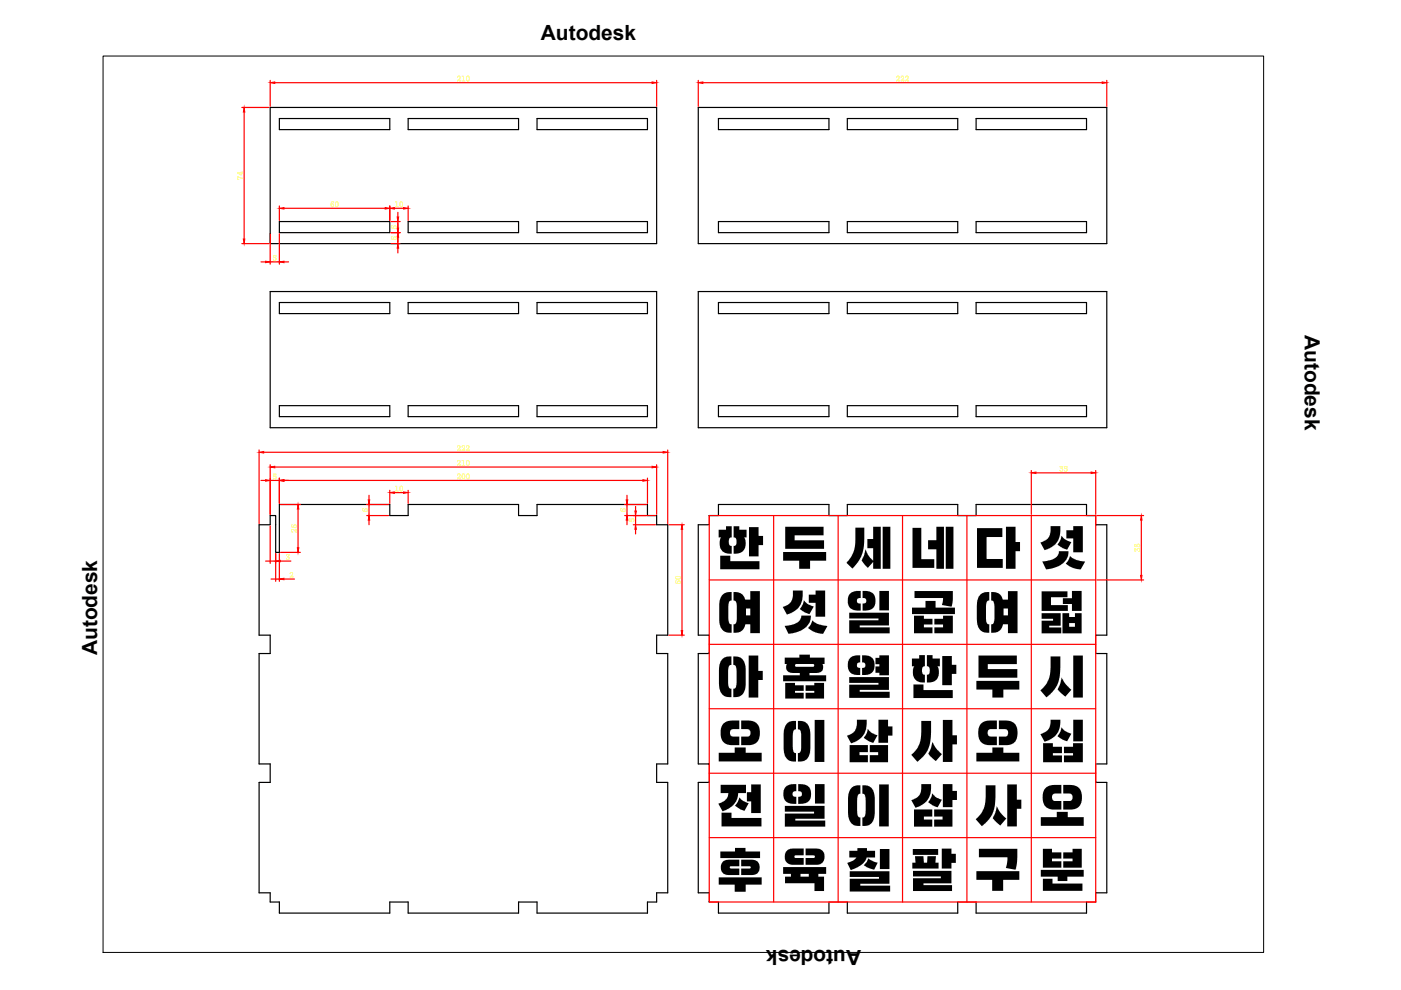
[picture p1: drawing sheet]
<svg xmlns="http://www.w3.org/2000/svg" width="297mm" height="210mm" viewBox="0 0 297 210" stroke-linecap="round" stroke-linejoin="round" font-family="sans-serif">
<defs><g id="words">
<g font-size="4.4">
<text x="114.7" y="8.5">Autodesk 학학학 학학학 학학 학학학</text>
<text x="276.6" y="71" transform="rotate(90 276.6 71)">Autodesk 학학학 학학학 학학 학학학</text>
<text x="20.6" y="138.9" transform="rotate(-90 20.6 138.9)">Autodesk 학학학 학학학 학학 학학학</text>
<text x="182.6" y="201.5" transform="rotate(180 182.6 201.5)">Autodesk 학학학 학학학 학학 학학학</text>
</g>
</g></defs>
<!-- layer: 0 -->
<g fill="none" stroke="#000" stroke-width=".25">
<path d="M57.3 22.8h81.9v28.9h-81.9zM59.2 25.1h23.4v2.4h-23.4zM86.5 25.1h23.4v2.4h-23.4zM113.9 25.1h23.4v2.4h-23.4zM148 22.8h86.7v28.9h-86.7zM152.3 25.1h23.5v2.4h-23.5zM179.6 25.1h23.5v2.4h-23.5zM207 25.1h23.4v2.4h-23.4zM59.2 47h23.4v2.3h-23.4zM86.5 47h23.4v2.3h-23.4zM113.9 47h23.4v2.3h-23.4zM152.3 47h23.5v2.3h-23.5z"/>
<path d="M179.6 47h23.5v2.3h-23.5zM207 47h23.4v2.3h-23.4zM57.3 61.8h81.9v28.9h-81.9zM59.2 64.1h23.4v2.4h-23.4zM86.5 64.1h23.4v2.4h-23.4zM113.9 64.1h23.4v2.4h-23.4zM148 61.8h86.7v28.9h-86.7zM152.3 64.1h23.5v2.4h-23.5zM179.6 64.1h23.5v2.4h-23.5zM207 64.1h23.4v2.4h-23.4zM59.2 86h23.4v2.3h-23.4zM86.5 86h23.4v2.3h-23.4z"/>
<path d="M113.9 86h23.4v2.3h-23.4zM152.3 86h23.5v2.3h-23.5zM179.6 86h23.5v2.3h-23.5zM207 86h23.4v2.3h-23.4zM59.2 107h23.4v2.3h3.9v-2.3h23.4v2.3h4v-2.3h23.4v2.3h1.9v2h2.4v23.4h-2.4v3.9h2.4v23.4h-2.4v3.9h2.4v23.4h-2.4v1.9h-1.9v2.4h-23.4v-2.4h-4v2.4h-23.4v-2.4h-3.9v2.4h-23.4v-2.4h-1.9v-1.9h-2.4v-23.4h2.4v-3.9h-2.4v-23.4h2.4v-3.9h-2.4v-23.4h2.4v-2M152.3 107h23.5v2.3h3.8v-2.3h23.5v2.3h3.9v-2.3h23.4v2.3h1.9v2h2.4v23.4h-2.4v3.9h2.4v23.4h-2.4v3.9h2.4v23.4h-2.4v1.9h-1.9v2.4h-23.4v-2.4h-3.9v2.4h-23.5v-2.4h-3.8v2.4h-23.5v-2.4h-1.9v-1.9h-2.4v-23.4h2.4v-3.9h-2.4v-23.4h2.4v-3.9h-2.4v-23.4h2.4v-2h1.9z"/>
</g>
<g fill="#000">
<path d="M152.7 117.8h2.1v1.2h6.2v1.7h-8.3zM158.8 111.8h2v1.8h1v2h-1v2.4h-2zM155.5 111.6h1.2v.7h1.6v1.6h-.5l.2 .5 .1 .9-.4 1.3-1 .7-1.2 .1v-1.7a.84 .84 0 0 0 .6-1.2l-.2-.5-.4-.1zM152.4 112.3h1.5v-.7h1.2v2.3a1.03 1.03 0 0 0-.4 1.7l.4 .1v1.7l-1.3-.2-.8-.6-.4-1.2v-.7l.3-.8h-.5z"/>
<path d="M166.5 111.7h8.1v1.8h-6.1v1.1h6.2v1.8h-8.2zM166 117h9.2v1.9h-3.4v1.7h-2.4v-1.7h-3.4z"/>
<path d="M185.1 111.7h1.6v8.9h-1.6v-1.5l-1.1 1.3-.8-.9a.79 .79 0 0 1-.2-1.3l.5-1.8 .7 1.5 .9 1v-2.7h-1.2v-1.9h1.2zM181.4 111.9h1.8v3.4l-.3 1.8-.4 1.1-.8 1.3-1 1.1-1.2-1.3 1-1.2 .6-1.6 .2-1.5zM187.1 111.7h1.7v8.9h-1.7z"/>
<path d="M193.5 111.9h1.8v6.7h2.8v1.8h-4.6zM198.5 111.7h1.6v8.9h-1.6v-4.1h-1.7v-2h1.7zM200.5 111.7h1.6v8.9h-1.6z"/>
<path d="M207.1 112h5.4v1.9h-3.3v4.6h3.4v1.9h-5.5zM213.3 111.7h2v3.2h1v2h-1v3.7h-2z"/>
<path d="M226.1 112.4h1.4v-.8h2.1v5.5h-2.1v-2.9h-1.4zM222.7 111.6h2.1l-.2 2.2-.4 1.1-.7 .7-2 1.1-.9-1.7 1.3-.6 .5-.6 .3-.8zM221 119l1.6-.2 1.1-.5a1.54 1.54 0 0 0 .8-1.4h2l-.2 1.4-.7 .9-.7 .6-1.6 .7-1.5 .2zM226.9 117.9l1.4 .9 1.8 .3-1 1.6-1.7-.3-1.1-.7a.28 .28 0 0 1-.3-.2 .28 .28 0 0 1 .2-.3zM225.1 113.6l.7 .7 1.3 .6-.8 1.7-1.7-.9a.33 .33 0 0 1-.4-.2 .33 .33 0 0 1 .3-.4l.4-.7z"/>
<path d="M155.5 125.5l.9 .1 .7 .2 .5 .5 .4 .8h1.1v-1.8h2v8.9h-2v-1.8h-1.1l-.3 .8-.5 .6-.7 .3-1 .1v-1.8a1.1 1.1 0 0 0 .7-1.5v-2.3a1.04 1.04 0 0 0-.7-1.3zM153.2 126.1l.8-.5 1.1-.1v1.8a1.17 1.17 0 0 0-.7 1.6v2.2a.98 .98 0 0 0 .7 1.3v1.8l-.9-.1-.7-.3-.5-.5-.4-.8-.1-.9v-3.5l.2-1.1zM158.2 129v1.5h.9v-1.5z"/>
<path d="M158.7 139h2.1v3.2h.9v2h-.9v3.7h-2.1zM153.3 139.7l.7-.4 1.1-.1v1.8a1.15 1.15 0 0 0-.7 1.4v2.3a1.04 1.04 0 0 0 .7 1.3v1.8h-.7a2.56 2.56 0 0 1-2-3.1l.1-3.5 .2-.8zM155.5 139.2h.8l1 .4 .5 .8 .3 1.3v3.6l-.4 1.5-.4 .5-.5 .3-1.3 .2v-1.8a1.03 1.03 0 0 0 .7-1.3v-2.6a.87 .87 0 0 0-.7-1.1z"/>
<path d="M171.5 126.1h1.4v-.9h2v5.6h-2v-3h-1.4zM168.1 125.2h2.1l-.1 2.1-.4 1-.7 .8-1 .7-1.2 .5-.8-1.6 1-.5 .8-.7 .3-1zM166.4 132.7l1.5-.2 1.2-.5 .6-.6 .2-.9h2l-.2 1.3-.5 .9-.9 .7-1 .5-2.1 .5zM172.2 131.5l1.4 .9 1.8 .3-.9 1.7-1.6-.3-1.2-.7a.27 .27 0 0 1-.3-.2 .27 .27 0 0 1 .2-.3zM170.4 127.2l1 1 1.1 .4-.9 1.6-1.6-.8a.3 .3 0 0 1-.4-.2 .3 .3 0 0 1 .2-.4l.4-.7z"/>
<path d="M180.1 129.9h8.4v2.7h-6.2v.4h6.3v1.3h-8.5v-2.8h6.2v-.4h-6.2zM182.9 125.3h1l1.1 .5 .4 .4 .2 .9-.3 1.5-.3 .4-.7 .3-1.4 .2v-1.5a.61 .61 0 0 0 .8-.6 .61 .61 0 0 0-.8-.6zM180.2 125.9l.8-.5 1.5-.1v1.5a.61 .61 0 0 0-.8 .6 .61 .61 0 0 0 .8 .6v1.5l-1.5-.2-.8-.4-.4-1.2v-1zM186.4 125.3h2.1v4.1h-2.1z"/>
<path d="M193.4 128.8h2.8v-1.4h2.2v1.4h4.1v1.4h-9.1zM193.9 125.3h8.1v1.8l-.2 1.3-.1 .2-2-.3 .2-1.5h-6zM198.1 131.2h1.8v-.7h2.1v3.8h-3.9v-1.3h1.8v-.6h-1.8zM193.8 130.5h2.1v.7h1.8v1.2h-1.8v.6h1.8v1.3h-3.9z"/>
<path d="M210.1 125.5l.9 .1 .7 .2 .5 .5 .4 .8h1.1v-1.8h2v8.9h-2v-1.8h-1l-.4 .9-.6 .6-1.6 .3v-1.8a1.03 1.03 0 0 0 .7-1.4v-2.5a.97 .97 0 0 0-.7-1.2zM207.9 126.1l.7-.5 1.1-.1v1.8a1.17 1.17 0 0 0-.7 1.6v2.1a1.04 1.04 0 0 0 .7 1.4v1.8l-1.4-.3-.6-.4-.4-.9-.2-1.3v-3.5l.3-1zM212.8 129v1.5h.9v-1.5z"/>
<path d="M220.8 125.4h5.5v1.2h-3.5v1.7h3.6v1.2h-5.6zM225.3 130h1.4v.8h1.2v-.8h1.4v4.3h-4zM220.8 130h4.1v2.7h-2.5v.3h2.6v1.3h-4.2v-2.7h2.5v-.4h-2.5zM225.3 126.8h2v-1.5h2v4.2h-2v-1.4h-2zM226.7 132.1v.8h1.2v-.8z"/>
<path d="M227.5 139h2.1v8.9h-2.1zM222.7 139.2h2.1l-.1 3.9-.3 1.4-.5 1.2-.9 1.1-1.1 1.1-1.3-1.5 1.3-1.4 .6-1.3 .2-1.3zM225.1 143.6l.7 1.3 1.3 1.3-1.2 1.5-1-.9a.75 .75 0 0 1-.4-1.2z"/>
<path d="M152.4 159.6h3.4v-1.1h2.3v1.1h3.4v1.8h-9.1zM157.1 152.8l2.5 .1 .9 .5 .4 .7 .2 1.8-.3 1.1-.5 .5-1.2 .5h-2v-1.8h1.3a.8 .8 0 0 0 .7-.8 .8 .8 0 0 0-.7-.8h-1.3zM153.4 153.5l.4-.4 .8-.3h2.1v1.8h-1.2a.8 .8 0 0 0-.7 .8 .8 .8 0 0 0 .7 .8h1.2v1.8l-2.4-.1-.7-.3-.3-.4-.4-1-.1-1.3 .2-.8z"/>
<path d="M166.4 139.4h3.1v-.6h2.2v.6h3.1v1.4h-.4a1.28 1.28 0 0 1-.1 1.4 1.28 1.28 0 0 1-1.4 .5h-1.3v.5h3.6v1.2h-9.2v-1.2h3.6v-.5h-1.3a1.31 1.31 0 0 1-1.4-.5 1.31 1.31 0 0 1-.1-1.4h-.4zM170.8 145.3h1.8v-.5h2.1v3.3h-3.9v-1.2h1.8v-.4h-1.8zM166.5 144.8h2.1v.5h1.8v1.2h-1.8v.4h1.8v1.2h-3.9zM168.7 140.8l-.1 .1a.28 .28 0 0 0 0 .4 .28 .28 0 0 0 .3 .1h3.4a.3 .3 0 0 0 .3-.3 .3 .3 0 0 0-.2-.3z"/>
<path d="M172.7 152.6h2.1v9h-2.1zM169.2 152.9l1.3 .1 .7 .5 .4 1 .2 1.1v3.4l-.5 1.6-.8 .7-1.3 .2v-1.8a1.08 1.08 0 0 0 .7-1.5v-2.3a.94 .94 0 0 0-.7-1.3zM166.8 153.5l.7-.5 1.3-.1v1.7a1.16 1.16 0 0 0-.7 1.5v2.3a1.06 1.06 0 0 0 .7 1.3v1.8l-.8-.1-.8-.2-.4-.4-.5-.8-.2-1.2v-3.3l.2-.9z"/>
<path d="M184.4 158h3.9v3.6h-3.9v-1.5h1.8v-.6h-1.8zM180.1 158h3.9v1.5h-1.8v.6h1.8v1.5h-3.9zM186.3 152.6h2v1.4h.9v2h-.9v1.5h-2zM181.7 152.6h2.1l-.2 2.2-.5 1-.4 .5-.9 .7-1.3 .6-.9-1.6 1-.5 .7-.6 .3-1zM184 154.5l.8 .9 1.2 .5-.8 1.6-1.7-.8a.33 .33 0 0 1-.4-.3 .33 .33 0 0 1 .3-.4z"/>
<path d="M180.1 143.6h8.4v2.7h-6.2v.4h6.3v1.3h-8.5v-2.8h6.2v-.4h-6.2zM185.6 139.5h.8v-.6h2.1v4.3h-2.1v-.6h-.8v-1.3h.8v-.5h-.8zM180.2 139.6l.8-.5 1.4-.2v1.5a.59 .59 0 0 0-.7 .6 .59 .59 0 0 0 .7 .6v1.5l-1.4-.1a2.19 2.19 0 0 1-.9-3.3zM182.8 138.9l1.4 .2a2.13 2.13 0 0 1 1.2 2.1 2.13 2.13 0 0 1-1.5 1.9h-1.1v-1.5a.59 .59 0 0 0 .7-.6 .59 .59 0 0 0-.7-.6z"/>
<path d="M193.7 145.1h2.1v1.2h6.2v1.7h-8.3zM199.8 139.1h2v1.9h1v1.9h-1v2.4h-2zM196.5 138.9h1.2v.7h1.6v1.7h-.6l.3 .6 .1 .9-.5 1.2-.8 .6-1.3 .1v-1.6a.92 .92 0 0 0 .6-1.5l-.2-.2-.4-.1zM193.3 139.6h1.6v-.7h1.2v2.4a1.03 1.03 0 0 0-.5 1.6l.5 .2v1.6l-1.2-.1-.5-.3-.5-.4-.4-1.4 .1-.8 .3-.4h-.6z"/>
<path d="M199.9 152.6h2v3.3h1v1.9h-1v3.8h-2zM195.3 152.9h2.1l-.1 3.8-.3 1.6-.6 1.2-.7 1-1.2 1-1.3-1.5 1.3-1.3 .6-1.5 .2-1.4zM197.7 157.3l.7 1.3 1.3 1.3-1.3 1.5-1-.9a.75 .75 0 0 1-.3-1.3z"/>
<path d="M207 159.6h3.4v-1.1h2.3v1.1h3.4v1.8h-9.1zM211.8 152.8l2.5 .1 .8 .5 .5 .8 .1 1.8-.2 .9-.5 .6-1.3 .5h-1.9v-1.8h1.2a.8 .8 0 0 0 .7-.8 .8 .8 0 0 0-.7-.8h-1.2zM208 153.4l1.2-.6h2.2v1.8h-1.3a.8 .8 0 0 0-.7 .8 .8 .8 0 0 0 .7 .8h1.3v1.8l-2.2-.1-.6-.1-.7-.5-.3-.7-.2-1.4 .1-1z"/>
<path d="M207.5 139h8.1v1.8h-6.2v1.1h6.3v1.8h-8.2zM207 144.4h9.1v1.8h-3.4v1.7h-2.3v-1.7h-3.4z"/>
<path d="M225.6 158.3h1.9v-.7h2.1v4h-4v-1.4h1.9v-.5h-1.9zM221.2 157.6h2v.7h2v1.4h-2v.5h2v1.4h-4zM222.7 152.6h2.1l-.2 1.9-.4 1-.7 .7-2 1.1-.9-1.7 1-.3 .7-.8 .4-.9zM227.5 152.6h2.1v4.6h-2.1zM225.1 154.2l.7 .8 1.3 .6-.8 1.6-1.7-.8a.33 .33 0 0 1-.4-.3 .33 .33 0 0 1 .3-.4l.4-.6z"/>
<path d="M152.8 166.4h5.4v1.8h-1.7l-.2 1.1-.5 1-1 1-1.6 .7-.9-1.6 1-.4 .7-.6 .3-.5 .1-.7h-1.6zM153 172.3h2.1v1.1h6.3v1.8h-8.4zM159.3 166.3h2v6.1h-2v-2.5h-.9v-1.9h.9zM156.7 169.1l.9 .7 1.1 .5-.9 1.6-1.6-.8a.33 .33 0 0 1-.4-.3 .33 .33 0 0 1 .4-.4z"/>
<path d="M166.4 170.9h8.4v2.7h-6.2v.4h6.4v1.3h-8.6v-2.8h6.2v-.4h-6.2zM169.2 166.3h1.2l.9 .4 .5 .6 .2 .9-.3 1.3-.2 .3-.6 .5-1.7 .1v-1.5a.62 .62 0 0 0 .8-.6 .62 .62 0 0 0-.8-.5zM166.6 166.8l1-.5h1.2v1.5a.62 .62 0 0 0-.8 .5 .62 .62 0 0 0 .8 .6v1.5h-1.2l-.9-.4-.4-.6-.2-1 .1-.9zM172.8 166.3h2v4.1h-2z"/>
<path d="M152.4 186h9.1v1.6h-3.4v1.5h-2.3v-1.5h-3.4zM152.7 180.5h3.1v-.7h2.3v.7h3v1.4h-8.4zM153.3 182.7l.8-.4h2.6v1.4h-1.7a.25 .25 0 0 0-.3 .2 .25 .25 0 0 0 .3 .3h1.7v1.3h-2.3a1.66 1.66 0 0 1-1.5-1 1.66 1.66 0 0 1 .4-1.8zM157.1 182.3h2.4a1.64 1.64 0 0 1 1.6 1.7 1.64 1.64 0 0 1-1.9 1.5h-2.1v-1.3h1.8a.25 .25 0 0 0 .3-.3 .25 .25 0 0 0-.3-.2h-1.8z"/>
<path d="M166 183.8h9.2v1.5h-1.7v.6h1.2v3h-2v-1.6h-6.3v-1.4h1.3v-.6h-1.7zM170.8 179.9h2.7a1.73 1.73 0 0 1 1.3 2 1.73 1.73 0 0 1-1.8 1.5h-2.2v-1.5h1.7a.29 .29 0 0 0 .3-.3 .29 .29 0 0 0-.3-.3h-1.7zM166.8 180.5l.9-.6h2.7v1.4h-1.7a.29 .29 0 0 0-.3 .3 .29 .29 0 0 0 .3 .3h1.7v1.5h-2.5a1.77 1.77 0 0 1-1.1-2.9zM169.7 185.3v.6h1.8v-.6z"/>
<path d="M180.2 184.7h8.4v2.7h-6.2v.4h6.3v1.2h-8.5v-2.7h6.2v-.4h-6.2zM180.1 180.4h1.7v-.6h2v.6h1.7v1.4h-1.7l-.4 .8-.6 .6-1.2 .8-1.2 .5-.8-1.5 1.2-.5 .8-.7h-1.5zM186.5 180h2.1v4.3h-2.1zM184.1 182l1 .6 1 .3-.7 1.5-1-.3-1-.5a.26 .26 0 0 1-.2-.3 .26 .26 0 0 1 .3-.2z"/>
<path d="M193.6 184.6h8.1v2.7h-5.9v.4h6.1v1.2h-8.3v-2.7h5.9v-.4h-5.9zM194 181.5h1.8l.1 1.4h.7v-1.4h1.8l-.1 1.4h.7v1.3h-5.6v-1.3h.7zM199.7 179.9h2v1.1h1v2h-1v1.2h-2zM193.5 180h5.4v1.3h-5.4z"/>
<path d="M207 184.7h9.1v1.8h-3.4v2.4h-2.3v-2.4h-3.4zM207.5 180h8.2v2.6l-.4 1.8-2-.4 .3-2.2h-6.1z"/>
<path d="M220.7 184.4h9.1v1.5h-3.5v.9h-2.1v-.9h-3.5zM221.1 186.3h2v1h6.4v1.6h-8.4zM221.1 180h1.9v.7h2v1.3h-2v.6h2v1.4h-3.9zM225.4 180.7h2v-.7h1.9v4h-3.9v-1.4h2v-.6h-2z"/>
</g>
<path d="M57.3 17v5.5M58.3 17.5h79.9M139.2 17v5.5" fill="none" stroke="#f00" stroke-width=".25"/>
<g fill="#f00" stroke="#f00" stroke-width=".21">
<path d="M57.3 17.5l1-.1v.3z"/>
<path d="M138.2 17.4l1 .1-1 .2z"/>
</g>
<g fill="#ff0">
<path d="M97 16.2l.2-.1 .4 .1v.4l-.4 .4 .3 .1 .1-.2v.4l-.4-.2-.2 .1v-.2l.5-.5v-.2l-.3-.1-.2 .3z"/>
<path d="M97.9 16.1h.4v1l.3 .1h-.7l.3-.1v-.9z"/>
<path d="M99 16.1l-.1 .8 .4 .4 .2-.2 .1-.6-.3-.4zM99.1 16.2h.1l.2 .2v.4l-.1 .3-.3-.2z"/>
</g>
<path d="M51.3 22.8h5.7M51.8 23.8v26.9M51.3 51.7h5.7" fill="none" stroke="#f00" stroke-width=".25"/>
<g fill="#f00" stroke="#f00" stroke-width=".21">
<path d="M51.8 22.8l.1 1h-.3z"/>
<path d="M51.6 50.7h.3l-.1 1z"/>
</g>
<g fill="#ff0">
<path d="M50.3 37.4l1.2 .3v.1l-1-.2-.1 .3 .3 .2h-.4z"/>
<path d="M50.3 36.6v.2l.7 .4 .2-.1v-.4l.3 .2v-.5l-.2 .2-.1-.2-.2 .2zM50.6 36.7h.4l.1 .3z"/>
</g>
<path d="M59.2 43.7v3M60.2 44.2h21.5M82.6 43.7v3" fill="none" stroke="#f00" stroke-width=".25"/>
<g fill="#f00" stroke="#f00" stroke-width=".21">
<path d="M59.2 44.2l1-.2v.3z"/>
<path d="M81.7 44l.9 .2-.9 .1z"/>
</g>
<g fill="#ff0">
<path d="M70.2 43.5a.25 .25 0 0 1 .5 0 .25 .25 0 0 1-.5 0zM70.3 42.8l-.2 .2v.7l.5 .2 .2-.2v-.3l-.5-.3 .1-.3 .3 .2 .1-.1-.2-.2z"/>
<path d="M71.2 42.7l-.2 .8 .2 .4h.3l.2-.2 .1-.6-.2-.4zM71.3 42.9l.2-.1 .1 .3-.1 .7h-.2l-.1-.3z"/>
</g>
<path d="M82.9 49.3h1.9M82.9 47h1.9M84.4 45v1M84.4 47v2.3M84.4 50.3v1" fill="none" stroke="#f00" stroke-width=".25"/>
<g fill="#f00" stroke="#f00" stroke-width=".21">
<path d="M84.4 49.3l.1 1h-.3z"/>
<path d="M84.2 46h.3l-.1 1z"/>
</g>
<path d="M83.5 48.2a.25 .25 0 0 1 .5 0 .25 .25 0 0 1-.5 0zM83 47.8l-.1 .4 .2 .3h.7l.3-.2-.1-.5h-.5l-.1 .2v.4l-.4-.2 .2-.4z" fill="#ff0"/>
<path d="M54.9 95.4v15.6M55.9 95.9h84.7M141.6 95.4v15.6" fill="none" stroke="#f00" stroke-width=".25"/>
<g fill="#f00" stroke="#f00" stroke-width=".21">
<path d="M54.9 95.9l1-.2v.4z"/>
<path d="M140.6 95.7l1 .2-1 .2z"/>
</g>
<g fill="#ff0">
<path d="M97 94.5l.4-.1 .2 .2v.4l-.4 .3 .3 .2v-.2h.2l-.1 .3-.4-.2-.2 .2v-.2l.5-.6-.1-.2h-.3v.2h-.1z"/>
<path d="M98 94.5l.3-.1 .3 .2v.3l-.4 .4 .3 .2-.1-.2h.2l-.1 .3-.4-.2-.1 .2h-.1l.5-.8v-.2h-.3l-.2 .2z"/>
<path d="M98.9 94.5l.2-.1 .4 .1v.5l-.4 .3 .3 .2 .1-.2v.3l-.4-.2-.3 .2 .6-.8-.1-.2h-.2l-.2 .3z"/>
</g>
<path d="M57.3 98.5v10.6M58.3 99h79.9M139.2 98.5v10.6" fill="none" stroke="#f00" stroke-width=".25"/>
<g fill="#f00" stroke="#f00" stroke-width=".21">
<path d="M57.3 99l1-.1v.3z"/>
<path d="M138.2 98.9l1 .1-1 .2z"/>
</g>
<g fill="#ff0">
<path d="M97 97.6l.4-.1 .2 .2v.4l-.4 .4 .3 .1 .1-.2v.3l-.4-.1-.2 .1v-.2l.5-.6v-.1l-.3-.1-.2 .3z"/>
<path d="M97.9 97.6h.4v1l.3 .1h-.7l.3-.1v-.9z"/>
<path d="M99 97.6l-.1 .8 .4 .4 .2-.2 .1-.6-.3-.4zM99.1 97.7h.1l.2 .2v.4l-.1 .3-.3-.2z"/>
</g>
<path d="M59.2 101.4v5.3M60.2 101.9h76.1M137.3 101.4v5.3" fill="none" stroke="#f00" stroke-width=".25"/>
<g fill="#f00" stroke="#f00" stroke-width=".21">
<path d="M59.2 101.9l1-.2v.3z"/>
<path d="M136.3 101.7l1 .2-1 .1z"/>
</g>
<g fill="#ff0">
<path d="M97 100.5l.2-.1 .4 .1v.5l-.4 .3 .3 .2 .1-.2v.3l-.4-.2-.2 .2v-.3l.5-.5-.1-.3-.4 .3z"/>
<path d="M98.1 100.4l-.2 .3v.6l.2 .3h.2l.3-.2v-.6l-.2-.4zM98.1 100.6l.2-.1 .2 .3v.5l-.2 .2-.2-.3z"/>
<path d="M99 100.5l-.2 .3 .1 .6 .4 .2 .2-.2 .1-.7-.3-.3zM99.1 100.6l.2-.1 .1 .3-.2 .7-.2-.2z"/>
</g>
<path d="M82.6 104v2.7M83.6 104.4h2M86.5 104v2.7" fill="none" stroke="#f00" stroke-width=".25"/>
<g fill="#f00" stroke="#f00" stroke-width=".21">
<path d="M82.6 104.4l1-.1v.3z"/>
<path d="M85.6 104.3l.9 .1-.9 .2z"/>
</g>
<g fill="#ff0">
<path d="M83.8 103h.4v1h.2v.2h-.6v-.2h.2v-.8h-.2z"/>
<path d="M84.9 103l-.2 .8 .2 .4h.2l.3-.3v-.6l-.2-.3zM84.9 103.2l.2-.1 .2 .3v.5l-.2 .2-.3-.3z"/>
</g>
<path d="M55.3 55.5h1M57.3 49.6v6.4M57.3 55.5h1.9M59.2 49.6v6.4M60.2 55.5h1" fill="none" stroke="#f00" stroke-width=".25"/>
<g fill="#f00" stroke="#f00" stroke-width=".21">
<path d="M56.3 55.4l1 .1-1 .2z"/>
<path d="M59.2 55.5l1-.1v.3z"/>
</g>
<path d="M58 54.1h.6v.3l-.2-.2h-.3v.4h.3l.2 .2-.2 .5-.5-.2 .1-.1 .3 .1 .2-.1-.2-.3h-.3z" fill="#ff0"/>
<path d="M82.6 43.7v3M83.6 44.2h2M86.5 43.7v3" fill="none" stroke="#f00" stroke-width=".25"/>
<g fill="#f00" stroke="#f00" stroke-width=".21">
<path d="M82.6 44.2l1-.2v.3z"/>
<path d="M85.6 44l.9 .2-.9 .1z"/>
</g>
<g fill="#ff0">
<path d="M83.8 42.8l.4-.1v1.1h.2v.1h-.6v-.1h.2v-.9z"/>
<path d="M84.9 42.7l-.2 .8 .1 .3 .3 .1 .3-.2v-.6l-.2-.4zM84.9 42.9l.2-.1 .2 .3-.2 .7-.2-.2z"/>
</g>
<path d="M82.9 49.3h1.9M82.9 51.7h1.9M84.4 47.4v1M84.4 49.3v2.4M84.4 52.6v1" fill="none" stroke="#f00" stroke-width=".25"/>
<g fill="#f00" stroke="#f00" stroke-width=".21">
<path d="M84.2 48.4h.3l-.1 .9z"/>
<path d="M84.4 51.7l.1 .9h-.3z"/>
</g>
<path d="M83.5 50.5a.25 .25 0 0 1 .5 0 .25 .25 0 0 1-.5 0zM83 50.2l-.1 .3 .3 .3h.6l.3-.2-.1-.3-.4-.1-.2 .2v.3h-.2l-.2-.3 .2-.2z" fill="#ff0"/>
<path d="M77.8 107h4.6M77.8 109.3h4.6M78.2 105v1M78.2 107v2.3M78.2 110.3v1" fill="none" stroke="#f00" stroke-width=".25"/>
<g fill="#f00" stroke="#f00" stroke-width=".21">
<path d="M78.1 106h.3l-.2 1z"/>
<path d="M78.2 109.3l.2 1h-.3z"/>
</g>
<path d="M77.4 108.2a.22 .22 0 0 1 .4 0 .22 .22 0 0 1-.4 0zM76.8 107.8v.4l.2 .2 .6 .1 .4-.2-.2-.5-.5 .1v.5l-.4-.3 .2-.3z" fill="#ff0"/>
<path d="M132.4 107h4.6M132.4 109.3h4.6M132.9 105v1M132.9 107v2.3M132.9 110.3v1" fill="none" stroke="#f00" stroke-width=".25"/>
<g fill="#f00" stroke="#f00" stroke-width=".21">
<path d="M132.8 106h.3l-.2 1z"/>
<path d="M132.9 109.3l.2 1h-.3z"/>
</g>
<path d="M132.1 108.2a.22 .22 0 0 1 .4 0 .22 .22 0 0 1-.4 0zM131.5 107.8v.4l.3 .3h.6l.3-.2v-.3l-.4-.2-.4 .2 .1 .4-.2-.1-.2-.2 .2-.3z" fill="#ff0"/>
<path d="M134.3 109.3h4.7M134.3 111.3h4.7M134.8 107.4v.9M134.8 109.3v2M134.8 112.2v1" fill="none" stroke="#f00" stroke-width=".25"/>
<g fill="#f00" stroke="#f00" stroke-width=".21">
<path d="M134.6 108.3h.3l-.1 1z"/>
<path d="M134.8 111.3l.1 .9h-.3z"/>
</g>
<path d="M133.3 110h.4l-.2 .1v.3h.3l.1-.4 .4-.1 .2 .3v.3l-.3 .1 .2-.4-.3-.1-.2 .1v.4h-.5z" fill="#ff0"/>
<path d="M141.8 111.3h3.3M144.6 112.2v21.5M141.8 134.7h3.3" fill="none" stroke="#f00" stroke-width=".25"/>
<g fill="#f00" stroke="#f00" stroke-width=".21">
<path d="M144.6 111.3l.1 .9h-.3z"/>
<path d="M144.4 133.7h.3l-.1 1z"/>
</g>
<g fill="#ff0">
<path d="M143.7 123.5a.25 .25 0 0 1 .5 0 .25 .25 0 0 1-.5 0zM143.2 123.1l-.1 .4 .3 .2 .6 .1 .3-.2-.1-.5-.6 .1v.4l-.3-.2 .1-.3z"/>
<path d="M143.2 122.3l-.1 .3 .4 .3 .5-.1 .3-.2v-.3l-.3-.2zM143.3 122.4l.7-.1 .2 .2-.2 .2h-.5z"/>
</g>
<g fill="none" stroke="#f00" stroke-width=".25">
<path d="M218.7 99.8v9.3M232.3 99.8v9.3M150.4 109.3h81.9v81.9h-81.9zM164 109.3v81.9M177.7 109.3v81.9M191.4 109.3v81.9M205 109.3v81.9M218.7 109.3v81.9M219.6 100.3h11.7M150.4 136.6h81.9M150.4 123h81.9M150.4 150.3h81.9"/>
<path d="M150.4 177.6h81.9M150.4 163.9h81.9"/>
</g>
<g fill="#f00" stroke="#f00" stroke-width=".21">
<path d="M218.7 100.3l.9-.2v.3z"/>
<path d="M231.3 100.1l1 .2-1 .1z"/>
</g>
<g fill="#ff0">
<path d="M224.7 98.8h.7l-.2 .5 .2 .4-.2 .3-.5-.1v-.3l.3 .3 .3-.2-.1-.2-.3-.1 .3-.5h-.4v.2z"/>
<path d="M225.7 98.8h.6l-.1 .4-.1-.3-.3 .1v.3h.4l.1 .3-.2 .4-.5-.1v-.2l.5 .2 .1-.3-.1-.2h-.4z"/>
</g>
<path d="M232.6 109.3h9.9M242 110.3v11.7M232.6 123h9.9" fill="none" stroke="#f00" stroke-width=".25"/>
<g fill="#f00" stroke="#f00" stroke-width=".21">
<path d="M242 109.3l.1 1h-.3z"/>
<path d="M241.8 122h.3l-.1 1z"/>
</g>
<g fill="#ff0">
<path d="M240.5 116.2l.6 .3 .1-.3 .4 .1 .1 .2v.4l-.3 .1 .2-.4-.3-.2-.2 .4-.4-.4v.4l.2 .1h-.4z"/>
<path d="M240.5 115.3l.4 .1-.2 .1v.3h.3v-.2l.2-.3h.3l.2 .2v.4l-.2 .1 .1-.4-.4-.1v.5h-.6z"/>
</g>
<!-- layer: 0 -->
<path d="M59.2 107v10.1h-.8v-7.8h-1.1" fill="none" stroke="#000" stroke-width=".25"/>
<g fill="#000">
<path d="M186.4 166.3h2v8.9h-2zM182.8 166.5l1.3 .1 .8 .6 .4 .8 .2 1.1v3.4l-.2 1-.3 .8-.9 .7-1.3 .1v-1.8a1.02 1.02 0 0 0 .7-1.3v-2.4a1.06 1.06 0 0 0-.7-1.3zM180.6 167l.6-.4 1.2-.1v1.8a1.16 1.16 0 0 0-.7 1.4v2.3a1.02 1.02 0 0 0 .7 1.3v1.8h-.7l-.8-.3-.5-.4-.4-.8-.2-1.2v-3.3l.3-1.3z"/>
<path d="M198.1 171.6h3.8v3.7h-3.8v-1.5h1.7v-.7h-1.7zM193.8 171.6h3.9v1.5h-1.8v.7h1.8v1.5h-3.9zM199.9 166.3h2v1.4h1v1.9h-1v1.5h-2zM195.3 166.3h2.1l-.2 2.1-.3 .8-.7 .9-.6 .5-1.5 .7-.9-1.6 1.2-.6 .6-.6 .3-1zM197.7 168.2l.8 .9 1.2 .5-.9 1.6-1.6-.8a.33 .33 0 0 1-.4-.3 .33 .33 0 0 1 .3-.4l.3-.7z"/>
<path d="M213.6 166.3h2v3.3h.9v1.9h-.9v3.7h-2zM209 166.5h2.1l-.1 3.9-.4 1.6-.5 1.2-1 1.1-.9 .9-1.3-1.5 1.2-1.3 .6-1.4 .3-1.6zM211.3 170.9l.8 1.4 1.2 1.3-1.2 1.4-1-.9a.74 .74 0 0 1-.3-1.2z"/>
<path d="M220.7 173.3h3.4v-1.2h2.3v1.2h3.4v1.8h-9.1zM225.4 166.4l2.4 .1 .9 .5 .5 .8 .2 1.8-.2 .8-.6 .7-1.2 .5h-2v-1.8h1.3a.8 .8 0 0 0 .7-.8 .8 .8 0 0 0-.7-.8h-1.3zM221.6 167.1l.7-.4 .7-.2 2-.1v1.8h-1.3a.8 .8 0 0 0-.7 .8 .8 .8 0 0 0 .7 .8h1.3v1.8h-2.2l-.8-.4-.5-.4-.3-.6-.1-1.2 .1-1.1z"/>
</g>
<path d="M148 17v5.5M149 17.5h84.7M234.7 17v5.5" fill="none" stroke="#f00" stroke-width=".25"/>
<g fill="#f00" stroke="#f00" stroke-width=".21">
<path d="M148 17.5l1-.1v.3z"/>
<path d="M233.7 17.4l1 .1-1 .2z"/>
</g>
<g fill="#ff0">
<path d="M190.1 16.2l.2-.1 .4 .1v.3l-.4 .5 .3 .1 .1-.2v.4l-.4-.2-.3 .1 .1-.2 .5-.5-.2-.3-.3 .3z"/>
<path d="M191 16.2l.4-.1 .2 .1 .1 .4-.4 .4 .3 .1 .1-.2v.4l-.5-.2-.2 .1v-.2l.5-.5-.1-.3-.4 .3z"/>
<path d="M192 16.2l.2-.1 .4 .1v.4l-.4 .4 .3 .1v-.2l.2 .1-.1 .3-.4-.2-.3 .1v-.2l.6-.5v-.2l-.3-.1-.2 .3z"/>
</g>
<path d="M59.5 107h4.2M59.5 117.1h4.2M63.2 107.9v8.2" fill="none" stroke="#f00" stroke-width=".25"/>
<g fill="#f00" stroke="#f00" stroke-width=".21">
<path d="M63.2 107l.2 .9h-.4z"/>
<path d="M63 116.1h.4l-.2 1z"/>
</g>
<g fill="#ff0">
<path d="M61.8 112.3l.4-.1 .4 .4 .2-.3-.2-.1 .2-.1 .1 .3-.2 .3 .2 .1-.2 .1-.3-.4-.4-.2-.1 .3 .3 .2-.3 .1z"/>
<path d="M62.3 111.6a.25 .25 0 0 1 .5 0 .25 .25 0 0 1-.5 0zM61.8 111.2l-.1 .4 .3 .3h.6l.3-.2v-.3l-.2-.2-.4 .1-.1 .2v.3l-.2-.1-.1-.1 .1-.4z"/>
</g>
<path d="M55.3 101.9h1M57.3 101.4v7.7M57.3 101.9h1.9M59.2 101.4v5.3M60.2 101.9h1" fill="none" stroke="#f00" stroke-width=".25"/>
<g fill="#f00" stroke="#f00" stroke-width=".21">
<path d="M56.3 101.7l1 .2-1 .1z"/>
<path d="M59.2 101.9l1-.2v.3z"/>
</g>
<path d="M58 100.5l.6-.1v.4l-.2-.2h-.3v.3h.3l.2 .2-.2 .5-.5-.1v-.2l.2 .2 .4-.2-.1-.3-.4 .1z" fill="#ff0"/>
<path d="M58.4 117.4v5.9M59.2 117.4v5.9M57.5 122.8h1.7M60.2 122.8h2.2" fill="none" stroke="#f00" stroke-width=".25"/>
<path d="M59.2 122.8l1-.2v.3z" fill="#f00" stroke="#f00" stroke-width=".21"/>
<path d="M61.5 121.4l.2-.1 .4 .1v.4l-.4 .4 .3 .2 .1-.2v.3l-.4-.2-.2 .2v-.3l.5-.5v-.2l-.3-.1-.2 .3z" fill="#ff0"/>
<path d="M56.3 119h2.1M57.3 111.5v8M58.4 117.4v2.1M59.4 119h2.3" fill="none" stroke="#f00" stroke-width=".25"/>
<path d="M58.4 119l1-.2v.3z" fill="#f00" stroke="#f00" stroke-width=".21"/>
<path d="M60.7 117.5h.7l-.2 .5 .2 .2v.3l-.2 .2-.5-.1v-.3l.3 .3 .2-.1v-.3l-.3-.1 .3-.4h-.3l-.2 .1z" fill="#ff0"/>
<!-- layer: 0 -->
<path d="M21.9 11.9h246v190h-246z" fill="none" stroke="#000" stroke-width=".21"/>
<use href="#words"/>
</svg>
